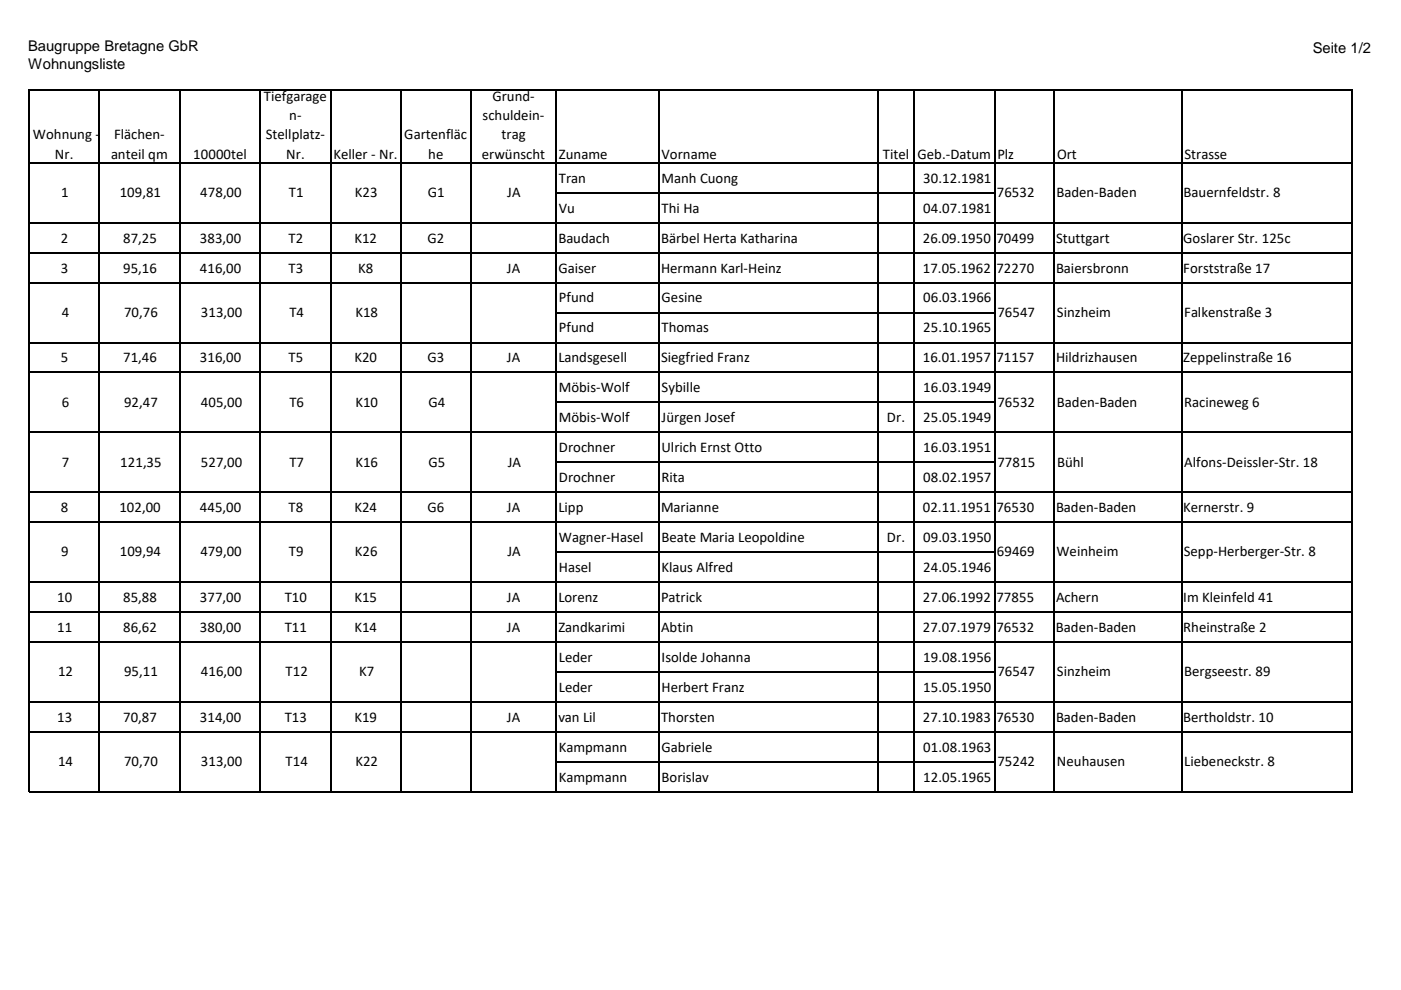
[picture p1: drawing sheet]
<svg xmlns="http://www.w3.org/2000/svg" width="297mm" height="210mm" viewBox="0 0 297 210" stroke-linecap="round" stroke-linejoin="round" font-family="sans-serif">
<defs><g id="words">
<g font-size="3.1">
<text x="6" y="10.8">Baugruppe Bretagne GbR</text>
<text x="278.3" y="11.1">Seite 1/2</text>
<text x="6" y="14.7">Wohnungsliste</text>
<text x="56" y="21.3">Tiefgarage</text>
<text x="104.4" y="21.3">Grund-</text>
<text x="7" y="29.5">Wohnung -</text>
<text x="24.2" y="29.5">Flächen-</text>
<text x="56.3" y="29.5">Stellplatz-</text>
<text x="61.3" y="25.4">n-</text>
<text x="85.7" y="29.5">Gartenfläc</text>
<text x="102.3" y="25.4">schuldein-</text>
<text x="106.3" y="29.5">trag</text>
<text x="11.6" y="33.7">Nr.</text>
<text x="23.5" y="33.7">anteil qm</text>
<text x="41" y="33.7">10000tel</text>
<text x="60.7" y="33.7">Nr.</text>
<text x="70.7" y="33.7">Keller - Nr.</text>
<text x="90.8" y="33.7">he</text>
<text x="102.2" y="33.7">erwünscht</text>
<text x="118.5" y="33.7">Zuname</text>
<text x="140.3" y="33.7">Vorname</text>
<text x="187.2" y="33.7">Titel</text>
<text x="194.5" y="33.7">Geb.-Datum</text>
<text x="211.5" y="33.7">Plz</text>
<text x="224.1" y="33.7">Ort</text>
<text x="251.1" y="33.7">Strasse</text>
<text x="13" y="41.8">1</text>
<text x="25.4" y="41.8">109,81</text>
<text x="42.5" y="41.8">478,00</text>
<text x="61.2" y="41.8">T1</text>
<text x="75.2" y="41.8">K23</text>
<text x="90.7" y="41.8">G1</text>
<text x="107.6" y="41.8">JA</text>
<text x="118.5" y="38.7">Tran</text>
<text x="140.3" y="38.7">Manh Cuong</text>
<text x="195.8" y="38.7">30.12.1981</text>
<text x="211.3" y="41.8">76532</text>
<text x="224" y="41.8">Baden-Baden</text>
<text x="251" y="41.8">Bauernfeldstr. 8</text>
<text x="118.5" y="45.1">Vu</text>
<text x="140.3" y="45.1">Thi Ha</text>
<text x="195.8" y="45.1">04.07.1981</text>
<text x="12.9" y="51.4">2</text>
<text x="26.1" y="51.4">87,25</text>
<text x="42.4" y="51.4">383,00</text>
<text x="61.2" y="51.4">T2</text>
<text x="75.2" y="51.4">K12</text>
<text x="90.6" y="51.4">G2</text>
<text x="118.4" y="51.4">Baudach</text>
<text x="140.2" y="51.4">Bärbel Herta Katharina</text>
<text x="195.6" y="51.4">26.09.1950 70499</text>
<text x="223.9" y="51.4">Stuttgart</text>
<text x="250.9" y="51.4">Goslarer Str. 125c</text>
<text x="12.9" y="57.8">3</text>
<text x="26.1" y="57.8">95,16</text>
<text x="42.4" y="57.8">416,00</text>
<text x="61.2" y="57.8">T3</text>
<text x="76" y="57.8">K8</text>
<text x="107.5" y="57.8">JA</text>
<text x="118.4" y="57.8">Gaiser</text>
<text x="140.2" y="57.8">Hermann Karl-Heinz</text>
<text x="195.6" y="57.8">17.05.1962 72270</text>
<text x="223.9" y="57.8">Baiersbronn</text>
<text x="250.9" y="57.8">Forststraße 17</text>
<text x="118.5" y="64.1">Pfund</text>
<text x="140.3" y="64.1">Gesine</text>
<text x="195.8" y="64.1">06.03.1966</text>
<text x="13.1" y="67.2">4</text>
<text x="26.3" y="67.2">70,76</text>
<text x="42.6" y="67.2">313,00</text>
<text x="61.4" y="67.2">T4</text>
<text x="75.4" y="67.2">K18</text>
<text x="118.5" y="70.5">Pfund</text>
<text x="140.3" y="70.5">Thomas</text>
<text x="195.8" y="70.5">25.10.1965</text>
<text x="211.5" y="67.2">76547</text>
<text x="224.1" y="67.2">Sinzheim</text>
<text x="251.1" y="67.2">Falkenstraße 3</text>
<text x="12.9" y="76.8">5</text>
<text x="26.1" y="76.8">71,46</text>
<text x="42.4" y="76.8">316,00</text>
<text x="61.2" y="76.8">T5</text>
<text x="75.2" y="76.8">K20</text>
<text x="90.6" y="76.8">G3</text>
<text x="107.5" y="76.8">JA</text>
<text x="118.4" y="76.8">Landsgesell</text>
<text x="140.2" y="76.8">Siegfried Franz</text>
<text x="195.6" y="76.8">16.01.1957 71157</text>
<text x="223.9" y="76.8">Hildrizhausen</text>
<text x="250.9" y="76.8">Zeppelinstraße 16</text>
<text x="118.5" y="83.2">Möbis-Wolf</text>
<text x="140.3" y="83.2">Sybille</text>
<text x="195.8" y="83.2">16.03.1949</text>
<text x="13.1" y="86.2">6</text>
<text x="26.3" y="86.2">92,47</text>
<text x="42.6" y="86.2">405,00</text>
<text x="61.4" y="86.2">T6</text>
<text x="75.4" y="86.2">K10</text>
<text x="90.8" y="86.2">G4</text>
<text x="118.5" y="89.5">Möbis-Wolf</text>
<text x="140.3" y="89.5">Jürgen Josef</text>
<text x="188.1" y="89.5">Dr.</text>
<text x="195.8" y="89.5">25.05.1949</text>
<text x="211.5" y="86.2">76532</text>
<text x="224.1" y="86.2">Baden-Baden</text>
<text x="251.1" y="86.2">Racineweg 6</text>
<text x="118.5" y="95.9">Drochner</text>
<text x="140.3" y="95.9">Ulrich Ernst Otto</text>
<text x="195.8" y="95.9">16.03.1951</text>
<text x="13.1" y="98.9">7</text>
<text x="25.5" y="98.9">121,35</text>
<text x="42.6" y="98.9">527,00</text>
<text x="61.4" y="98.9">T7</text>
<text x="75.4" y="98.9">K16</text>
<text x="90.8" y="98.9">G5</text>
<text x="107.7" y="98.9">JA</text>
<text x="211.5" y="98.9">77815</text>
<text x="224.1" y="98.9">Bühl</text>
<text x="251.1" y="98.9">Alfons-Deissler-Str. 18</text>
<text x="118.5" y="102.2">Drochner</text>
<text x="140.3" y="102.2">Rita</text>
<text x="195.8" y="102.2">08.02.1957</text>
<text x="12.9" y="108.6">8</text>
<text x="25.3" y="108.6">102,00</text>
<text x="42.4" y="108.6">445,00</text>
<text x="61.2" y="108.6">T8</text>
<text x="75.2" y="108.6">K24</text>
<text x="90.6" y="108.6">G6</text>
<text x="107.5" y="108.6">JA</text>
<text x="118.4" y="108.6">Lipp</text>
<text x="140.2" y="108.6">Marianne</text>
<text x="195.6" y="108.6">02.11.1951 76530</text>
<text x="223.9" y="108.6">Baden-Baden</text>
<text x="250.9" y="108.6">Kernerstr. 9</text>
<text x="13" y="118">9</text>
<text x="25.4" y="118">109,94</text>
<text x="42.5" y="118">479,00</text>
<text x="61.3" y="118">T9</text>
<text x="75.3" y="118">K26</text>
<text x="107.6" y="118">JA</text>
<text x="118.5" y="114.9">Wagner-Hasel</text>
<text x="140.3" y="114.9">Beate Maria Leopoldine</text>
<text x="188.1" y="114.9">Dr.</text>
<text x="195.8" y="114.9">09.03.1950</text>
<text x="211.4" y="118">69469</text>
<text x="224" y="118">Weinheim</text>
<text x="251" y="118">Sepp-Herberger-Str. 8</text>
<text x="118.5" y="121.3">Hasel</text>
<text x="140.3" y="121.3">Klaus Alfred</text>
<text x="195.8" y="121.3">24.05.1946</text>
<text x="12.1" y="127.6">10</text>
<text x="26.1" y="127.6">85,88</text>
<text x="42.4" y="127.6">377,00</text>
<text x="60.4" y="127.6">T10</text>
<text x="75.2" y="127.6">K15</text>
<text x="107.5" y="127.6">JA</text>
<text x="118.4" y="127.6">Lorenz</text>
<text x="140.2" y="127.6">Patrick</text>
<text x="195.6" y="127.6">27.06.1992 77855</text>
<text x="223.9" y="127.6">Achern</text>
<text x="250.9" y="127.6">Im Kleinfeld 41</text>
<text x="12.1" y="134">11</text>
<text x="26.1" y="134">86,62</text>
<text x="42.4" y="134">380,00</text>
<text x="60.4" y="134">T11</text>
<text x="75.2" y="134">K14</text>
<text x="107.5" y="134">JA</text>
<text x="118.4" y="134">Zandkarimi</text>
<text x="140.2" y="134">Abtin</text>
<text x="195.6" y="134">27.07.1979 76532</text>
<text x="223.9" y="134">Baden-Baden</text>
<text x="250.9" y="134">Rheinstraße 2</text>
<text x="12.3" y="143.4">12</text>
<text x="26.3" y="143.4">95,11</text>
<text x="42.6" y="143.4">416,00</text>
<text x="60.6" y="143.4">T12</text>
<text x="76.2" y="143.4">K7</text>
<text x="118.5" y="140.3">Leder</text>
<text x="140.3" y="140.3">Isolde Johanna</text>
<text x="195.8" y="140.3">19.08.1956</text>
<text x="211.5" y="143.4">76547</text>
<text x="224.1" y="143.4">Sinzheim</text>
<text x="251.1" y="143.4">Bergseestr. 89</text>
<text x="118.5" y="146.7">Leder</text>
<text x="140.3" y="146.7">Herbert Franz</text>
<text x="195.8" y="146.7">15.05.1950</text>
<text x="12.1" y="153">13</text>
<text x="26.1" y="153">70,87</text>
<text x="42.4" y="153">314,00</text>
<text x="60.4" y="153">T13</text>
<text x="75.2" y="153">K19</text>
<text x="107.5" y="153">JA</text>
<text x="118.4" y="153">van Lil</text>
<text x="140.2" y="153">Thorsten</text>
<text x="195.6" y="153">27.10.1983 76530</text>
<text x="223.9" y="153">Baden-Baden</text>
<text x="250.9" y="153">Bertholdstr. 10</text>
<text x="118.5" y="159.4">Kampmann</text>
<text x="140.3" y="159.4">Gabriele</text>
<text x="195.8" y="159.4">01.08.1963</text>
<text x="12.3" y="162.4">14</text>
<text x="26.3" y="162.4">70,70</text>
<text x="42.6" y="162.4">313,00</text>
<text x="60.6" y="162.4">T14</text>
<text x="75.4" y="162.4">K22</text>
<text x="118.5" y="165.7">Kampmann</text>
<text x="140.3" y="165.7">Borislav</text>
<text x="195.8" y="165.7">12.05.1965</text>
<text x="211.5" y="162.4">75242</text>
<text x="224.1" y="162.4">Neuhausen</text>
<text x="251.1" y="162.4">Liebeneckstr. 8</text>
</g>
</g></defs>
<g fill="none" stroke="#000" stroke-width=".29">
<path d="M6.2 19v149M6.3 19.1h280.6M21 19.3v148.7M38.1 19.3v148.7M55.2 19.3v148.7M70.1 19.3v148.7M84.9 19.3v148.7M99.8 19.3v148.7M117.9 19.3v148.7M139.7 19.3v148.7M186.1 19.3v148.7M193.8 19.3v148.7"/>
<path d="M210.9 19.3v148.7M223.5 19.3v148.7M250.5 19.3v148.7M286.7 19.3v148.7M6.3 34.5h280.6M6.3 47.2h280.6M6.3 53.6h280.6M6.3 59.9h280.6M118.1 40.9h92.9M6.3 72.6h280.6M6.3 79h280.6M118.1 66.3h92.9"/>
<path d="M6.3 91.7h280.6M118.1 85.3h92.9M118.1 98h92.9M6.3 104.4h280.6M6.3 110.7h280.6M118.1 117.1h92.9M6.3 123.4h280.6M6.3 129.8h280.6M6.3 136.1h280.6M6.3 148.8h280.6M6.3 155.2h280.6M118.1 142.5h92.9"/>
<path d="M6.3 167.9h280.6M118.1 161.5h92.9"/>
</g>
<use href="#words"/>
</svg>
